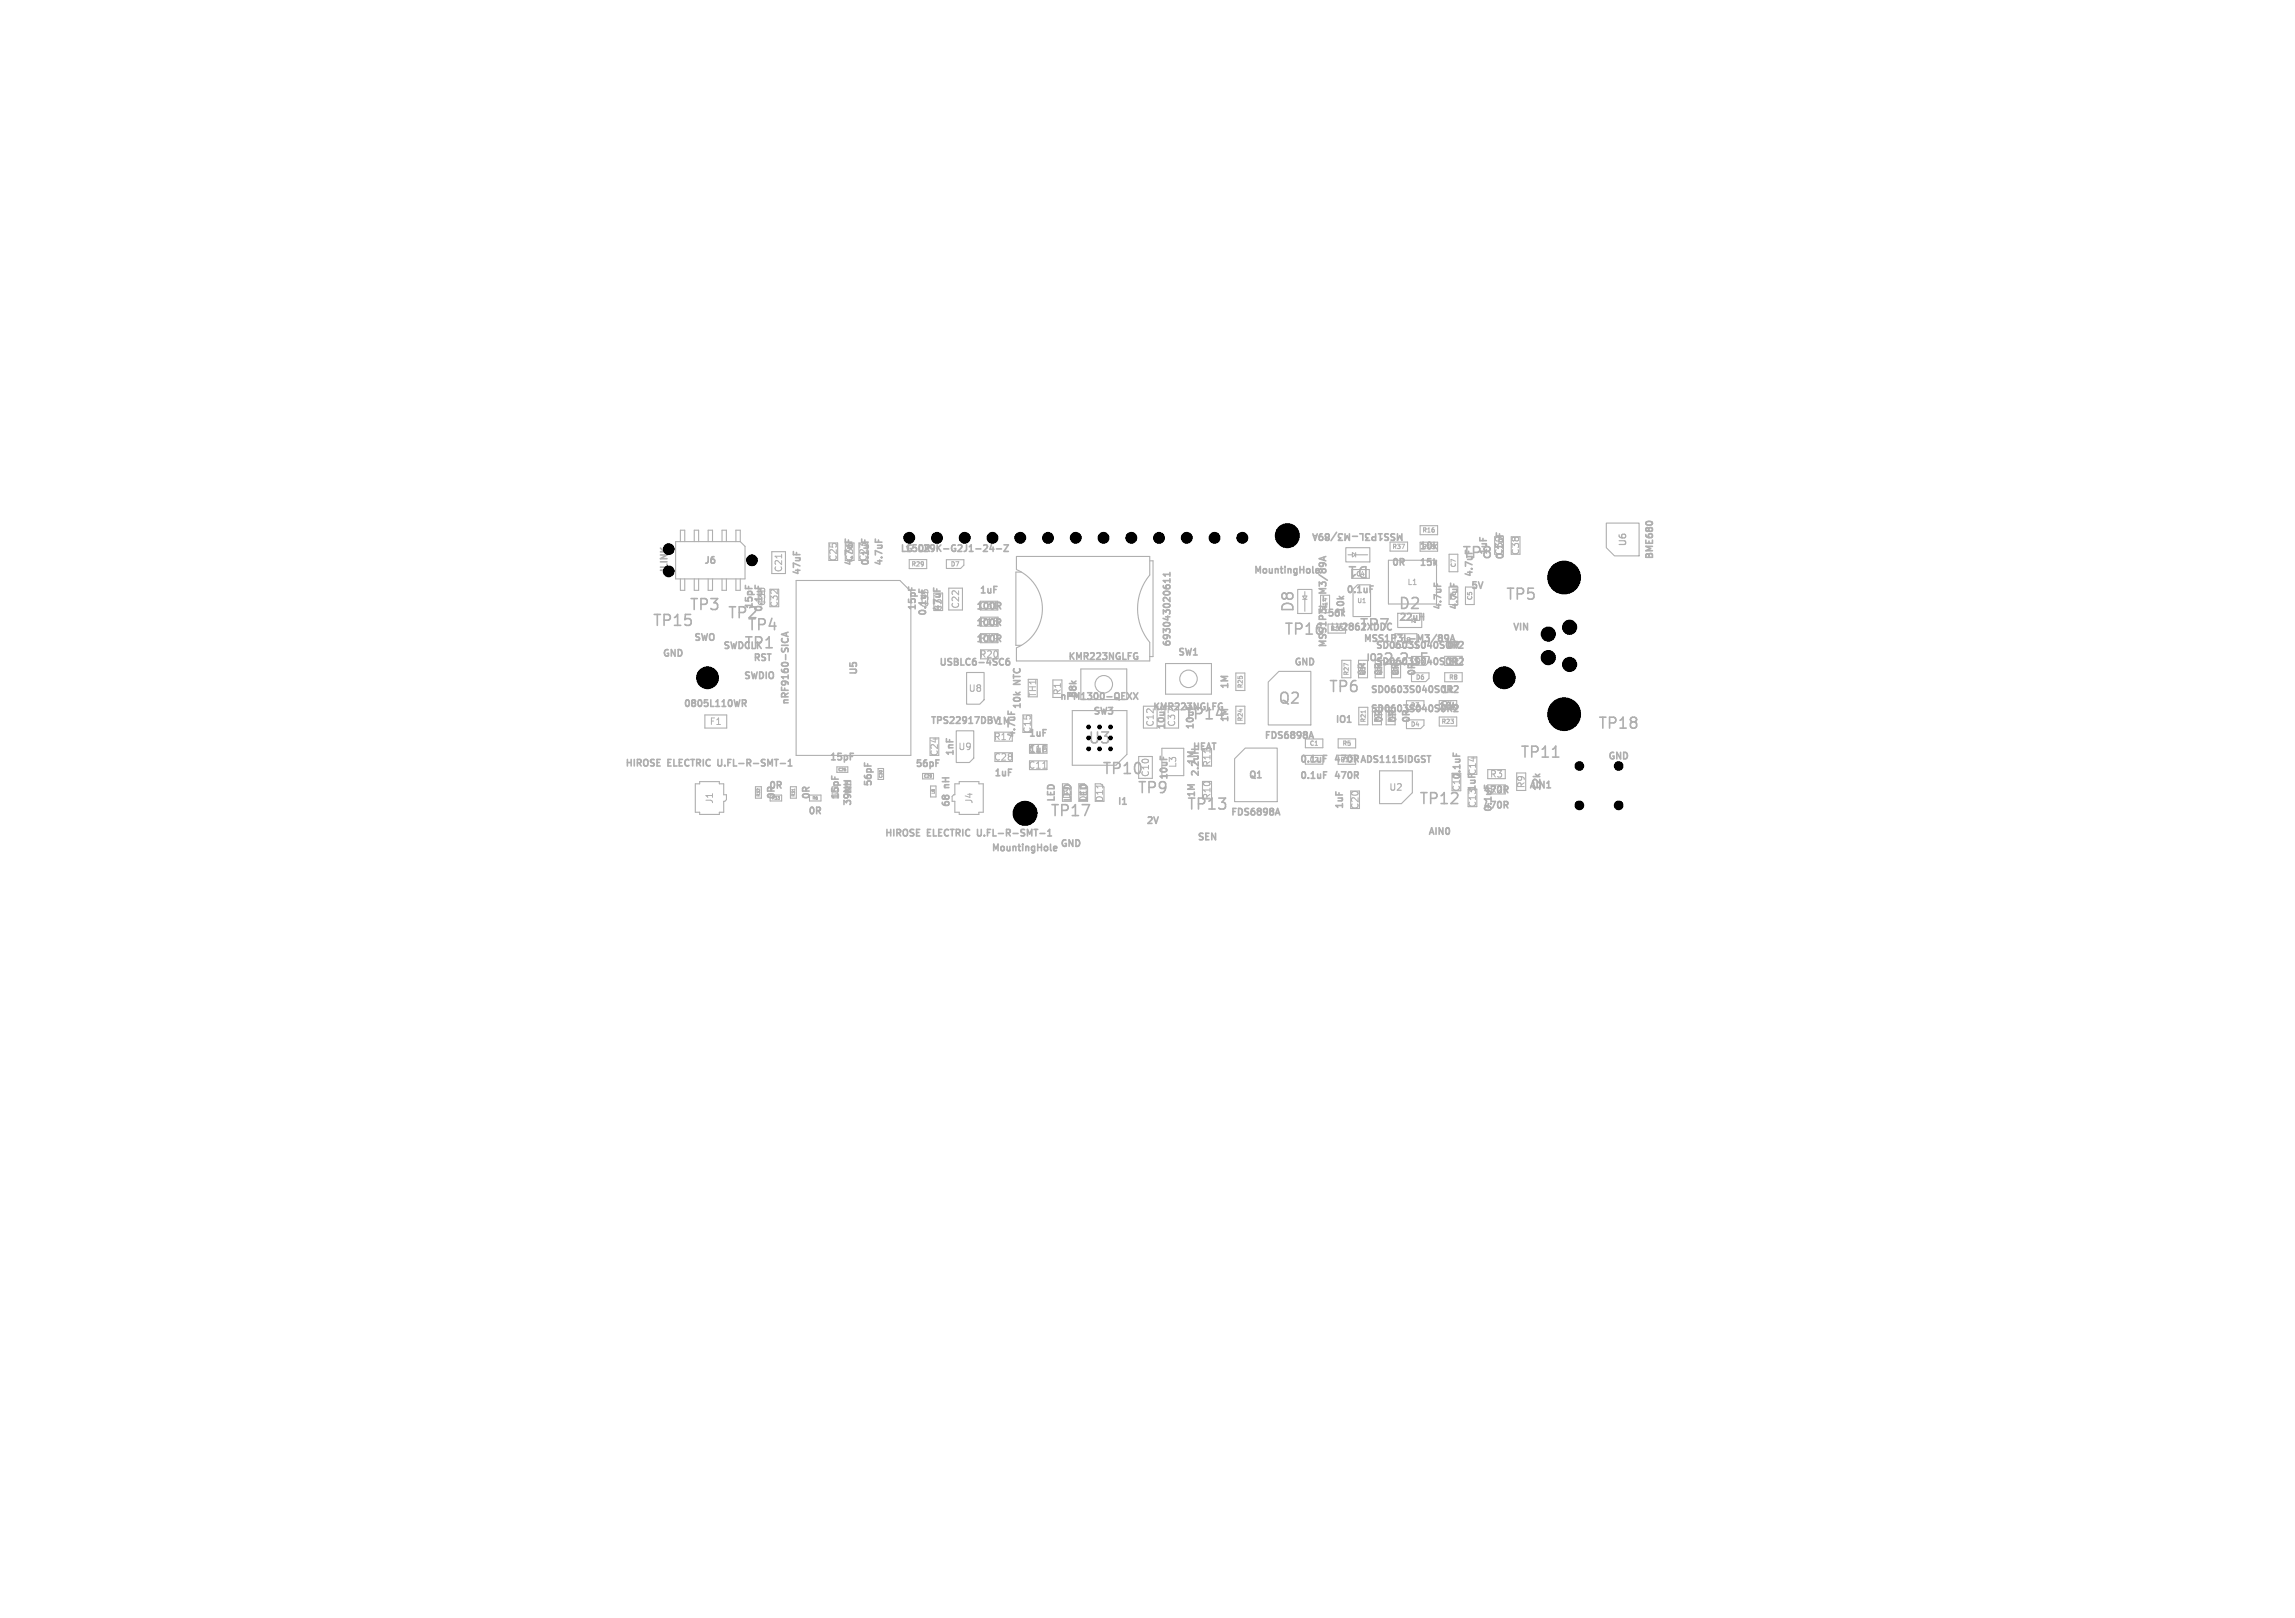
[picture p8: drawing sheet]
<svg xmlns="http://www.w3.org/2000/svg" width="210mm" height="148mm" viewBox="0 0 210 148" stroke-linecap="round" stroke-linejoin="round" font-family="sans-serif">
<defs><g id="words">
<g font-size="1.4" fill="#afafaf">
<text x="116.7" y="49.7">H2</text>
<text x="125.4" y="51.6" transform="rotate(-180 125.4 51.6)">D1</text>
<text x="133.7" y="51.3">TP8</text>
<text x="59.6" y="57.5">TP15</text>
<text x="63" y="56">TP3</text>
<text x="66.5" y="56.8">TP2</text>
<text x="68" y="59.5">TP1</text>
<text x="68.3" y="57.9">TP4</text>
<text x="117.4" y="58.3">TP16</text>
<text x="118.6" y="56.1" transform="rotate(-90 118.6 56.1)">D8</text>
<text x="124.3" y="57.9">TP7</text>
<text x="127.9" y="55.9">D2</text>
<text x="137.7" y="55.1">TP5</text>
<text x="116.9" y="64.6">Q2</text>
<text x="121.5" y="63.5">TP6</text>
<text x="126.5" y="61">2.2uF</text>
<text x="100.8" y="71">TP10</text>
<text x="108.3" y="66">TP14</text>
<text x="139" y="69.5">TP11</text>
<text x="146.2" y="66.9">TP18</text>
<text x="92.7" y="75.1">H1</text>
<text x="96" y="74.9">TP17</text>
<text x="104" y="72.8">TP9</text>
<text x="108.5" y="74.3">TP13</text>
<text x="129.8" y="73.8">TP12</text>
</g>
<text font-size="1.4" x="99.5" y="68.2">U3</text>
<g font-size=".8" fill="#afafaf">
<text x="61.3" y="52.6" transform="rotate(-90 61.3 52.6)">JLINK</text>
<text x="64.3" y="51.8">J6</text>
<text x="71.7" y="52.4" transform="rotate(-90 71.7 52.4)">C21</text>
<text x="73.5" y="52.7" transform="rotate(-90 73.5 52.7)">47uF</text>
<text x="76.6" y="51.4" transform="rotate(-90 76.6 51.4)">C25</text>
<text x="78.1" y="51.4" transform="rotate(-90 78.1 51.4)">C36</text>
<text x="79.4" y="51.4" transform="rotate(-90 79.4 51.4)">C23</text>
<text x="81" y="51.9" transform="rotate(-90 81 51.9)">4.7uF</text>
<text x="82.3" y="50.7">LG</text>
<text x="82.7" y="50.7">150R</text>
<text x="84.2" y="50.7">L29K-G2J1-24-Z</text>
<text x="114.6" y="52.7">MountingHole</text>
<text x="127.2" y="52">0R</text>
<text x="128.6" y="48.6" transform="rotate(-180 128.6 48.6)">MSS1P3L-M3/89A</text>
<text x="129.8" y="52">15k</text>
<text x="129.8" y="50.5">10k</text>
<text x="135" y="52.9" transform="rotate(-90 135 52.9)">4.7uF</text>
<text x="136.3" y="50.9" transform="rotate(-90 136.3 50.9)">1uF</text>
<text x="137.6" y="50.8" transform="rotate(-90 137.6 50.8)">C39</text>
<text x="139.1" y="50.8" transform="rotate(-90 139.1 50.8)">C38</text>
<text x="149" y="50.1" transform="rotate(-90 149 50.1)">U6</text>
<text x="151.5" y="51.3" transform="rotate(-90 151.5 51.3)">BME680</text>
<text x="63.4" y="58.8">SWO</text>
<text x="66.1" y="59.6">SWDCLK</text>
<text x="69.1" y="55.8" transform="rotate(-90 69.1 55.8)">15pF</text>
<text x="69.9" y="56.1" transform="rotate(-90 69.9 56.1)">0.1uF</text>
<text x="70.1" y="55.4" transform="rotate(-90 70.1 55.4)">C33</text>
<text x="71.2" y="55.6" transform="rotate(-90 71.2 55.6)">C32</text>
<text x="84" y="56" transform="rotate(-90 84 56)">15pF</text>
<text x="84.9" y="56.5" transform="rotate(-90 84.9 56.5)">0.1uF</text>
<text x="85" y="55.6" transform="rotate(-90 85 55.6)">C35</text>
<text x="86.2" y="56" transform="rotate(-90 86.2 56)">C34</text>
<text x="87.9" y="55.7" transform="rotate(-90 87.9 55.7)">C22</text>
<text x="89.5" y="54.5">1uF</text>
<text x="89.6" y="55.8">C31</text>
<text x="89.6" y="58.8">R19</text>
<text x="89.6" y="57.3">R18</text>
<text x="107.3" y="59.3" transform="rotate(-90 107.3 59.3)">693043020611</text>
<text x="121.3" y="56.6">56k</text>
<text x="121.6" y="59.4" transform="rotate(-90 121.6 59.4)">MSS1P3L-M3/89A</text>
<text x="121.6" y="57.9">LV2862XDDC</text>
<text x="123.1" y="54.5">0.1uF</text>
<text x="123.2" y="56.2" transform="rotate(-90 123.2 56.2)">10k</text>
<text x="124.7" y="58.9">MSS1P3L-M3/89A</text>
<text x="125.8" y="59.5">SD0603S040S0R2</text>
<text x="127.9" y="57">22uH</text>
<text x="132.1" y="55.9" transform="rotate(-90 132.1 55.9)">4.7uF</text>
<text x="132.2" y="59.5">0R</text>
<text x="133.6" y="55.9" transform="rotate(-90 133.6 55.9)">4.7uF</text>
<text x="134.5" y="54.1">5V</text>
<text x="138.3" y="57.9">VIN</text>
<text x="60.5" y="60.3">GND</text>
<text x="62.4" y="64.9">0805L110WR</text>
<text x="67.9" y="62.3">SWDIO</text>
<text x="68.8" y="60.7">RST</text>
<text x="72.4" y="64.6" transform="rotate(-90 72.4 64.6)">nRF9160-SICA</text>
<text x="78.6" y="61.9" transform="rotate(-90 78.6 61.9)">U5</text>
<text x="85.8" y="61.1">USBLC6-4SC6</text>
<text x="88.6" y="63.4">U8</text>
<text x="89.6" y="60.2">R20</text>
<text x="93.6" y="65" transform="rotate(-90 93.6 65)">10k</text>
<text x="93.6" y="62.6" transform="rotate(-90 93.6 62.6)">NTC</text>
<text x="94.9" y="63.8" transform="rotate(-90 94.9 63.8)">TH1</text>
<text x="96.9" y="64.2">nPM1300-QEXX</text>
<text x="97.1" y="63.6" transform="rotate(-90 97.1 63.6)">R1</text>
<text x="97.6" y="60.6">KMR223NGLFG</text>
<text x="98.7" y="64" transform="rotate(-90 98.7 64)">68k</text>
<text x="99.9" y="65.6">SW3</text>
<text x="105.4" y="65.2">KMR223NGLFG</text>
<text x="107.7" y="60.2">SW1</text>
<text x="112.6" y="63.2" transform="rotate(-90 112.6 63.2)">1M</text>
<text x="118.3" y="61.1">GND</text>
<text x="124.9" y="60.7">IO2</text>
<text x="125.2" y="62" transform="rotate(-90 125.2 62)">0R</text>
<text x="125.3" y="63.6">SD0603S040S0R2</text>
<text x="125.3" y="65.3">SD0603S040S0R2</text>
<text x="125.8" y="61">SD0603S040S0R2</text>
<text x="126.7" y="62" transform="rotate(-90 126.7 62)">0R</text>
<text x="128.2" y="62" transform="rotate(-90 128.2 62)">0R</text>
<text x="129.7" y="62" transform="rotate(-90 129.7 62)">0R</text>
<text x="131.5" y="65.1">10k</text>
<text x="131.8" y="63.6">1k</text>
<text x="131.9" y="64.9">R4</text>
<text x="132.3" y="61">1k</text>
<text x="57.1" y="70.3">HIROSE</text>
<text x="61.1" y="70.3">ELECTRIC</text>
<text x="64.9" y="66.4">F1</text>
<text x="66" y="70.3">U.FL-R-SMT-1</text>
<text x="75.8" y="69.8">15pF</text>
<text x="83.7" y="70.4">56pF</text>
<text x="85" y="66.4">TPS22917DBV 1M</text>
<text x="85.9" y="69.2" transform="rotate(-90 85.9 69.2)">C24</text>
<text x="87.5" y="69.3" transform="rotate(-90 87.5 69.3)">1nF</text>
<text x="87.7" y="68.7">U9</text>
<text x="90.9" y="71.2">1uF</text>
<text x="90.9" y="67.8">R17</text>
<text x="90.9" y="69.6">C28</text>
<text x="93.1" y="67.6" transform="rotate(-90 93.1 67.6)">4.7uF</text>
<text x="94" y="67.6">1uF</text>
<text x="94" y="69.1">1uF</text>
<text x="94.1" y="68.9">C16</text>
<text x="94.1" y="70.4">C11</text>
<text x="94.4" y="67.1" transform="rotate(-90 94.4 67.1)">C15</text>
<text x="105.2" y="71.1" transform="rotate(-90 105.2 71.1)">C10</text>
<text x="105.7" y="66.5" transform="rotate(-90 105.7 66.5)">C12</text>
<text x="106.8" y="66.9" transform="rotate(-90 106.8 66.9)">10uF</text>
<text x="107" y="71.5" transform="rotate(-90 107 71.5)">10uF</text>
<text x="107.6" y="66.5" transform="rotate(-90 107.6 66.5)">C37</text>
<text x="107.8" y="70.3" transform="rotate(-90 107.8 70.3)">L3</text>
<text x="109" y="68.8">HEAT</text>
<text x="109.4" y="66.9" transform="rotate(-90 109.4 66.9)">10uF</text>
<text x="109.5" y="70.1" transform="rotate(-90 109.5 70.1)">1M</text>
<text x="109.9" y="71.2" transform="rotate(-90 109.9 71.2)">2.2uH</text>
<text x="110.8" y="70.2" transform="rotate(-90 110.8 70.2)">R11</text>
<text x="112.6" y="66.2" transform="rotate(-90 112.6 66.2)">1M</text>
<text x="114.2" y="71.4">Q1</text>
<text x="115.6" y="67.8">FDS6898A</text>
<text x="118.8" y="71.5">0.1uF</text>
<text x="118.8" y="70">0.1uF</text>
<text x="121.9" y="71.5">470R</text>
<text x="121.9" y="70">470R ADS1115IDGST</text>
<text x="122.1" y="66.3">IO1</text>
<text x="126.7" y="66.3" transform="rotate(-90 126.7 66.3)">0R</text>
<text x="128" y="66.3" transform="rotate(-90 128 66.3)">0R</text>
<text x="129.2" y="66.3" transform="rotate(-90 129.2 66.3)">0R</text>
<text x="133.8" y="71.4" transform="rotate(-90 133.8 71.4)">0.1uF</text>
<text x="136.3" y="71.2">R3</text>
<text x="147" y="69.7">GND</text>
<text x="65.4" y="73.6" transform="rotate(-90 65.4 73.6)">J1</text>
<text x="70.2" y="72.4">0R</text>
<text x="71.1" y="73.2" transform="rotate(-90 71.1 73.2)">0R</text>
<text x="73.8" y="74.7">0R</text>
<text x="74.3" y="73.2" transform="rotate(-90 74.3 73.2)">0R</text>
<text x="77" y="73.3" transform="rotate(-90 77 73.3)">15pF</text>
<text x="78.1" y="73.8" transform="rotate(-90 78.1 73.8)">39NH</text>
<text x="80" y="72.1" transform="rotate(-90 80 72.1)">56pF</text>
<text x="80.9" y="76.7">HIROSE</text>
<text x="84.9" y="76.7">ELECTRIC</text>
<text x="87.1" y="74" transform="rotate(-90 87.1 74)">68</text>
<text x="87.1" y="72" transform="rotate(-90 87.1 72)">nH</text>
<text x="89.1" y="73.6" transform="rotate(-90 89.1 73.6)">J4</text>
<text x="89.8" y="76.7">U.FL-R-SMT-1</text>
<text x="96.7" y="73.5" transform="rotate(-90 96.7 73.5)">LED</text>
<text x="96.9" y="77.7">GND</text>
<text x="98" y="73.1" transform="rotate(-90 98 73.1)">D9</text>
<text x="98.2" y="73.5" transform="rotate(-90 98.2 73.5)">LED</text>
<text x="99.5" y="73.4" transform="rotate(-90 99.5 73.4)">D10</text>
<text x="101" y="73.4" transform="rotate(-90 101 73.4)">D11</text>
<text x="102.2" y="73.8">I1</text>
<text x="104.8" y="75.6">2V</text>
<text x="109.5" y="77.1">SEN</text>
<text x="109.5" y="73.1" transform="rotate(-90 109.5 73.1)">1M</text>
<text x="110.8" y="73.2" transform="rotate(-90 110.8 73.2)">R10</text>
<text x="112.5" y="74.8">FDS6898A</text>
<text x="123.1" y="74.1" transform="rotate(-90 123.1 74.1)">1uF</text>
<text x="124.4" y="74.1" transform="rotate(-90 124.4 74.1)">C20</text>
<text x="127" y="72.5">U2</text>
<text x="130.6" y="76.6">AIN0</text>
<text x="133.7" y="72.4" transform="rotate(-90 133.7 72.4)">C17</text>
<text x="135.1" y="73.9" transform="rotate(-90 135.1 73.9)">C131uFC14</text>
<text x="135.6" y="74.2">470R</text>
<text x="135.6" y="72.8">470R</text>
<text x="136.3" y="72.6">R2</text>
<text x="136.7" y="74.4" transform="rotate(-90 136.7 74.4)">0.1uF</text>
<text x="139.6" y="72.1" transform="rotate(-90 139.6 72.1)">R9</text>
<text x="139.8" y="72.3">AIN1</text>
<text x="141.2" y="72.5" transform="rotate(-90 141.2 72.5)">12k</text>
<text x="90.6" y="78.1">MountingHole</text>
</g>
<g font-size=".7" fill="#afafaf">
<text x="128.7" y="53.6">L1</text>
<text x="128.1" y="59">C8</text>
</g>
<g font-size=".6" fill="#afafaf">
<text x="83.4" y="51.9">R29</text>
<text x="87" y="51.9">D7</text>
<text x="124.1" y="52.8">C4</text>
<text x="127.4" y="50.3">R37</text>
<text x="130.1" y="50.3">R15</text>
<text x="130.1" y="48.8">R16</text>
<text x="133.3" y="51.9" transform="rotate(-90 133.3 51.9)">C7</text>
<text x="121.5" y="55.9" transform="rotate(-90 121.5 55.9)">R14</text>
<text x="121.7" y="57.8">R13</text>
<text x="124.2" y="55.2">U1</text>
<text x="133.3" y="54.9" transform="rotate(-90 133.3 54.9)">C6</text>
<text x="134.8" y="54.9" transform="rotate(-90 134.8 54.9)">C5</text>
<text x="113.8" y="63" transform="rotate(-90 113.8 63)">R25</text>
<text x="123.5" y="61.8" transform="rotate(-90 123.5 61.8)">R27</text>
<text x="125" y="61.8" transform="rotate(-90 125 61.8)">R34</text>
<text x="126.5" y="61.8" transform="rotate(-90 126.5 61.8)">R28</text>
<text x="128" y="61.8" transform="rotate(-90 128 61.8)">R26</text>
<text x="129.1" y="64.8">D3</text>
<text x="129.5" y="62.2">D6</text>
<text x="129.5" y="60.7">D5</text>
<text x="132.6" y="62.2">R8</text>
<text x="132.6" y="60.7">R7</text>
<text x="113.8" y="66" transform="rotate(-90 113.8 66)">R24</text>
<text x="119.8" y="69.8">C2</text>
<text x="119.8" y="68.3">C1</text>
<text x="122.6" y="69.8">R12</text>
<text x="122.8" y="68.3">R5</text>
<text x="125" y="66.1" transform="rotate(-90 125 66.1)">R21</text>
<text x="126.3" y="66.1" transform="rotate(-90 126.3 66.1)">R22</text>
<text x="127.5" y="66.1" transform="rotate(-90 127.5 66.1)">R30</text>
<text x="129.1" y="66.5">D4</text>
<text x="131.9" y="66.3">R23</text>
</g>
<g font-size=".4" fill="#afafaf">
<text x="69.6" y="72.9" transform="rotate(-90 69.6 72.9)">R32</text>
<text x="70.6" y="73.2">R33</text>
<text x="72.8" y="72.9" transform="rotate(-90 72.8 72.9)">R31</text>
<text x="74.3" y="73.2">R6</text>
</g>
<g font-size=".3" fill="#afafaf">
<text x="76.7" y="70.6">C26</text>
<text x="80.8" y="71.2" transform="rotate(-90 80.8 71.2)">C30</text>
<text x="84.5" y="71.2">C29</text>
<text x="76.6" y="72.7" transform="rotate(-90 76.6 72.7)">L2</text>
<text x="77.8" y="72.4" transform="rotate(-90 77.8 72.4)">C27</text>
<text x="85.6" y="72.7" transform="rotate(-90 85.6 72.7)">L8</text>
</g>
</g></defs>
<g fill="none" stroke="#afafaf" stroke-width=".15">
<path d="M68.2 53.6v.2M68.5 53.6v.2M69.1 53.5v.3M69.4 53.6v.2M71.6 58.4l-.1 .3M71.9 57.9v.3M72.1 58.4v.3M72.1 57.8l-.6 .2 .6 .2M72.6 50.5v.2M72.9 50.5v.2M77.3 49.3v.3M77.6 49.4v.2"/>
<path d="M78.8 49.3v.3M79.1 49.4v.2M80.1 49.3v.3M80.4 49.4v.2M83.1 53.7v.3M83.4 53.8v.2M85.4 53.8v.3h.6M85.7 53.9v.2M90.7 49.8l-.1 .4h.4M90.9 50v.4M91.2 50.2h.4M91.2 56.6h.2l.2 .1-.1 .2h-.3"/>
<path d="M91.2 58.1h.3l.1 .1-.1 .2h-.3M91.2 55.1h.3l.1 .1-.1 .2h-.3M91.4 56.9l.2 .3M91.4 58.4l.2 .3M91.4 55.4l.2 .3M91.9 49.8h.4l-.4 .6h.4M103.9 59.7h.2M106.4 56.6l.5 .1M106.5 53.6v.1M106.7 53.6l.1-.1 .3 .1M107.1 52.4v.3M107.1 52.9v.4"/>
<path d="M107.1 53.1h-.6l.1 .2M107.1 52.5h-.6l.1 .2M120.1 51.8v.5l.1 .1M120.1 48.8l.2 .6 .2-.6M120.2 49h.3M120.4 52.2h.3v-.2h-.2l-.1 .1v.3h.3M120.7 52.2l.1-.2 .2 .2 .2-.2 .1 .2M121 51.5l.1 .1v.2h-.3l-.1-.2 .1-.1h.4l.1 .3M121 48.8l-.3 .2v.3l.1 .1h.2v-.3h-.2l-.1 .1M121.1 51v.2M121.3 50.9l-.6 .2 .6 .2M121.4 48.8l-.1 .1 .1 .3-.1 .1 .1 .1"/>
<path d="M122.5 54.6l.3 .2M122.9 54.6l-.2 .1M125.4 53.9h.2M125.4 53.6h.3M127.3 57v.1M127.3 57.6h.1M129.9 56.4h.4M130.3 56.1v.6M131.2 53.3v.3M131.3 51.5l.1 .2M131.3 50l.1 .2M131.4 51.3l-.2 .2"/>
<path d="M131.4 49.8l-.2 .2M131.5 53.4v.2M131.9 58.1l.1 .1-.1 .1 .1 .1-.1 .2M132.5 58.3l-.1 .1h-.1l-.1-.3h.2l.1 .1-.1 .4M132.7 58.7l.2-.6 .2 .6M132.7 53.3v.3M132.8 58.5h.3M133 53.4v.2M133.6 58.7h.2l.1 .2-.4 .4h.4M136.9 48.7v.3M137.2 48.8v.2M150.6 47.8a.38 .38 0 0 1 .6 0"/>
<path d="M65.7 69.5v.5l.2 .1M67.9 64.3h.3v-.2l-.3-.1v.6M68.1 64.3l.2 .3M71.4 69.8h.5M72.1 70.1h.4M72.1 69.6l.2-.1v.6M76.1 71v.3M76.4 71.1v.2M77.2 71.4h.6M77.5 71.4v.4M77.8 69.2h.2M77.8 68.9h.3"/>
<path d="M79.1 69.8v.3M79.4 69.9v.2M85.6 69.8h.2M85.6 69.5h.3M86.3 72.8h.1M86.5 72.8h.3M89.4 75.9v.5l.3 .1M91.7 60.2l.1 .1M91.8 60.8h-.1M92.2 65v.3M92.3 60.2l-.2 .2-.1 .3 .2 .1h.2l-.1-.3h-.1l-.2 .1M92.5 65.1v.2"/>
<path d="M92.9 63.3l.3 .2M93.3 63.3l-.2 .2M95.2 76.2h.4M95.9 76.5h.3M95.9 76l.1-.1v.6M96.1 77.2v.5l.1 .1M96.7 77.4h-.2l-.1 .1v.3h.3M96.7 77.6h-.3M98.1 62.3l.2 .2M98.5 62.3l-.3 .2M102.7 73.6h.4M103.1 63.4l.4 .6"/>
<path d="M103.5 63.4l-.4 .6M103.7 63.4l.4 .6M104 60.1h.1v.2h-.2M104.1 63.4l-.4 .6M106.2 69.2v.3M106.5 69.3v.2M111.7 64.3h.1M115.1 71.2h.3M116.7 74.6l.2-.6 .2 .6M116.8 74.4h.3M119.8 67.5l.2-.6 .2 .6M119.8 67.4h.3"/>
<path d="M121.1 70.9h.2M121.1 70.6h.3M121.1 69.4h.2M121.1 69.1h.3M123.3 66.1h.3M124.1 70.9l.2 .3M124.2 70.6l.1 .1-.1 .2M130.6 69.1h.3M130.8 69.1v.6M133 68.9v.3M133.1 62.8l.2-.1 .1 .2-.4 .4h.4M133.2 64.5h.2v.2l-.4 .4h.4"/>
<path d="M133.3 69v.2M133.5 60.2h.3l.1 .2-.4 .4h.4M135.8 71.8v.3M137.8 73.6l.2 .3M137.8 72.2l.2 .3M137.9 71.9l.1 .1-.1 .2M137.9 73.3l.1 .1-.1 .2M140.5 70.8l.2 .2M140.9 70.8l-.2 .2M141.5 72.1h.4M142.1 69.3h.5"/>
</g>
<path d="M71.5 50.7v.4M72.7 72.2v.1M124.9 65v.2" fill="none" stroke="#afafaf" stroke-width=".09"/>
<g fill="none" stroke="#afafaf" stroke-width=".1">
<path d="M61.8 49.5h5.9l.5 .5v3h-6.4zM62.3 49.5v-1h.4v1M62.3 53v1h.4v-1M63.5 49.5v-1h.4v1M63.5 53v1h.4v-1M64.8 49.5v-1h.4v1M64.8 53v1h.4v-1M66.1 49.5v-1h.4v1M66.1 53v1h.4v-1M67.3 49.5v-1h.4v1M67.3 53v1h.4v-1M70.5 53.9v1.6"/>
<path d="M70.6 50.5h1.3v2h-1.3zM71.3 53.9v1.6M72.8 53.1h9.5l1 1v15h-10.5zM75.8 49.7v1.6M76.7 49.7v1.6M77.3 49.7v1.6M78.1 49.7v1.6M78.6 49.7v1.6M79.4 49.7v1.6M83.2 51.2h1.6v.8h-1.6zM85.5 54.3v1.6M86.3 54.3v1.6"/>
<path d="M86.6 51.2h1.6v.5l-.3 .3h-1.3zM86.8 53.8h1.3v2h-1.3zM89.7 55h1.6v.8h-1.6M89.7 58h1.6M89.7 58.8h1.6M89.7 59.4h1.6M89.7 56.5h1.6M89.7 57.3h1.6M93 50.9h12.2v1.7a4.8 4.8 0 0 0 0 6.2v1.7h-12.2v-1.2a3.9 3.9 0 0 0 2.4-3.6 3.9 3.9 0 0 0-2.4-3.6zM93.5 52.3h-.5v6.7h.5M105.2 51.3h.3v8.8h-.3M118.7 53.9h1.4v2.2h-1.4z"/>
<path d="M119.2 54.5h.4l-.2 .3zM119.2 54.8h.4M119.4 54.1v.4M119.4 54.8v1.1M120.8 54.5v1.6M121.5 57.1h1.6M121.5 57.9h1.6M121.7 54.5v1.6M123.2 50.1h2.1v1.3h-2.1zM123.3 50.8h.4M123.7 50.6l.3 .2-.3 .2zM123.8 53.9l.4-.4h1.2v2.9h-1.6z"/>
<path d="M124 50.6v.4M124 50.8h1.1M127 51.3h4.4v4h-4.4zM127.2 49.6h1.6v.8h-1.6zM127.6 58h2.1v1.2h-2.1zM127.9 56.1h2.2v1.3h-2.2zM129.9 49.6h1.7v.8h-1.7M129.9 48.1h1.7v.8h-1.7zM132.6 53.7h.8v1.6h-.8zM132.6 50.7h.8v1.6h-.8zM134.1 53.7h.8v1.6h-.8zM136.8 49.1v1.6"/>
<path d="M137.6 49.1v1.6M138.3 49.1v1.6M139.1 49.1v1.6M147 47.8h3v3h-2.3l-.7-.7zM63.6 71.7h.4v-.2h1.8v.2h.4v1h.3v.5l-.3 .1v1h-.4v.2h-1.8v-.2h-.4zM64.5 65.4h2v1.2h-2zM69.1 72h.6v1h-.6zM70.5 72.7h1v.6h-1M72.3 72h.6v1h-.6zM74.1 72.7h1v.6h-1M76.6 70.2v.5h1v-.5M80.3 70.3h.5v1h-.5"/>
<path d="M84.4 70.8v.5h1v-.5M85.1 67.5v1.6M85.1 71.9h.5v1h-.5zM85.9 67.5v1.6M87.1 72.9l.3-.2v-1h.4v-.2h1.8v.2h.4v2.6h-.4v.2h-1.8v-.2h-.4v-1M87.5 66.9h1.6v2.5l-.4 .4h-1.2zM88.5 61.5h1.6v2.5l-.4 .4h-1.2zM89.7 60.3h1.6M91 67h1.6M91 67.8h1.6M91 68.9h1.6M91 69.7h1.6"/>
<path d="M93.6 65.4v1.6M94.1 62.1v1.6M94.2 68.1h1.6M94.2 68.9h1.6M94.2 69.6h1.6v.8h-1.6M94.4 65.4v1.6M94.9 62.1v1.6M96.3 63.8v-1.6h.9v1.6M97.7 71.7h-.5v1.6M98.1 65h5v4l-1 1h-4zM98.7 71.7v1.6M98.9 61.2h4.2v2.8h-4.2z"/>
<path d="M101 72l-.3-.3h-.5v1.6M104.2 69.2h1.2v2h-1.2zM104.6 64.6h1.3v2h-1.3zM106.3 68.5h2v2.5h-2zM106.6 64.6v2h1.2v-2M106.7 60.7h4.2v2.8h-4.2zM110 68.5v1.6M110 71.5v1.6M110.9 68.5v1.6M110.9 71.5v1.6M113.1 64.6h.8v1.6h-.8zM113.1 61.6h.8v1.6h-.8z"/>
<path d="M113.9 68.4h3v4.9h-3.9v-3.9zM117 61.4h2.9v4.9h-3.9v-3.9zM119.4 69.1h1.6M119.4 69.9h1.6M119.4 67.6h1.6v.8h-1.6zM122.4 69.1h1.6M122.4 69.9h1.6M122.4 67.6h1.6v.8h-1.6zM122.8 60.4h.8v1.6h-.8zM123.6 72.4v1.6M124.3 62v-1.6h.8v1.6M124.3 64.7h.9v1.6h-.9z"/>
<path d="M124.4 72.4v1.6M125.6 64.7v1.6h.8v-1.6M125.8 60.4v1.6M126.2 70.5h3v2l-1 1h-2zM126.7 60.4v1.6M126.8 64.7v1.6h.9v-1.6M127.3 60.4v1.6M128.2 60.4v1.6M128.7 65.9h1.6v.5l-.3 .3h-1.3zM129.2 60h1.6v.6M129.2 61.6h1.6v.5l-.3 .2h-1.3zM130.3 64.6v-.5h-1.6v.8"/>
<path d="M131.7 65.6h1.6v.8h-1.6zM131.7 64.1h1.6v.8h-1.6M132.2 61.5h1.6v.9h-1.6zM132.2 60h1.6v.9h-1.6zM132.9 70.7v1.6M133.7 70.7v1.6M134.3 69.2v1.6M134.3 72.2v1.6M135.1 69.2v1.6M135.1 72.2v1.6M136.1 71.8h1.6v.8h-1.6M136.1 70.4h1.6v.8h-1.6"/>
<path d="M138.8 72.3v-1.6h.8v1.6"/>
<circle cx="101" cy="62.6" r=".8"/>
<circle cx="108.8" cy="62.1" r=".8"/>
</g>
<g fill="#000" stroke="#000" stroke-width=".09">
<circle cx="61.2" cy="50.2" r=".5"/>
<circle cx="61.2" cy="52.3" r=".5"/>
<circle cx="68.8" cy="51.3" r=".5"/>
<circle cx="83.2" cy="49.2" r=".5"/>
<circle cx="85.7" cy="49.2" r=".5"/>
<circle cx="88.3" cy="49.2" r=".5"/>
<circle cx="90.8" cy="49.2" r=".5"/>
<circle cx="93.4" cy="49.2" r=".5"/>
<circle cx="95.9" cy="49.2" r=".5"/>
<circle cx="98.4" cy="49.2" r=".5"/>
<circle cx="101" cy="49.2" r=".5"/>
<circle cx="103.5" cy="49.2" r=".5"/>
<circle cx="106.1" cy="49.2" r=".5"/>
<circle cx="108.6" cy="49.2" r=".5"/>
<circle cx="111.1" cy="49.2" r=".5"/>
<circle cx="113.7" cy="49.2" r=".5"/>
<circle cx="117.8" cy="49" r="1.1"/>
<circle cx="141.7" cy="58" r=".65"/>
<circle cx="143.1" cy="52.8" r="1.5"/>
<circle cx="143.6" cy="57.4" r=".65"/>
<circle cx="64.7" cy="62" r="1"/>
<circle cx="93.8" cy="74.4" r="1.1"/>
<circle cx="99.6" cy="66.5" r=".17"/>
<circle cx="100.6" cy="66.5" r=".17"/>
<circle cx="101.6" cy="67.5" r=".17"/>
<circle cx="101.6" cy="66.5" r=".17"/>
<circle cx="101.6" cy="68.5" r=".17"/>
<circle cx="137.6" cy="62" r="1"/>
<circle cx="141.7" cy="60.2" r=".65"/>
<circle cx="143.1" cy="65.3" r="1.5"/>
<circle cx="143.6" cy="60.8" r=".65"/>
<circle cx="144.5" cy="73.7" r=".4"/>
<circle cx="144.5" cy="70.1" r=".4"/>
<circle cx="148.1" cy="73.7" r=".4"/>
<circle cx="148.1" cy="70.1" r=".4"/>
</g>
<use href="#words"/>
</svg>
